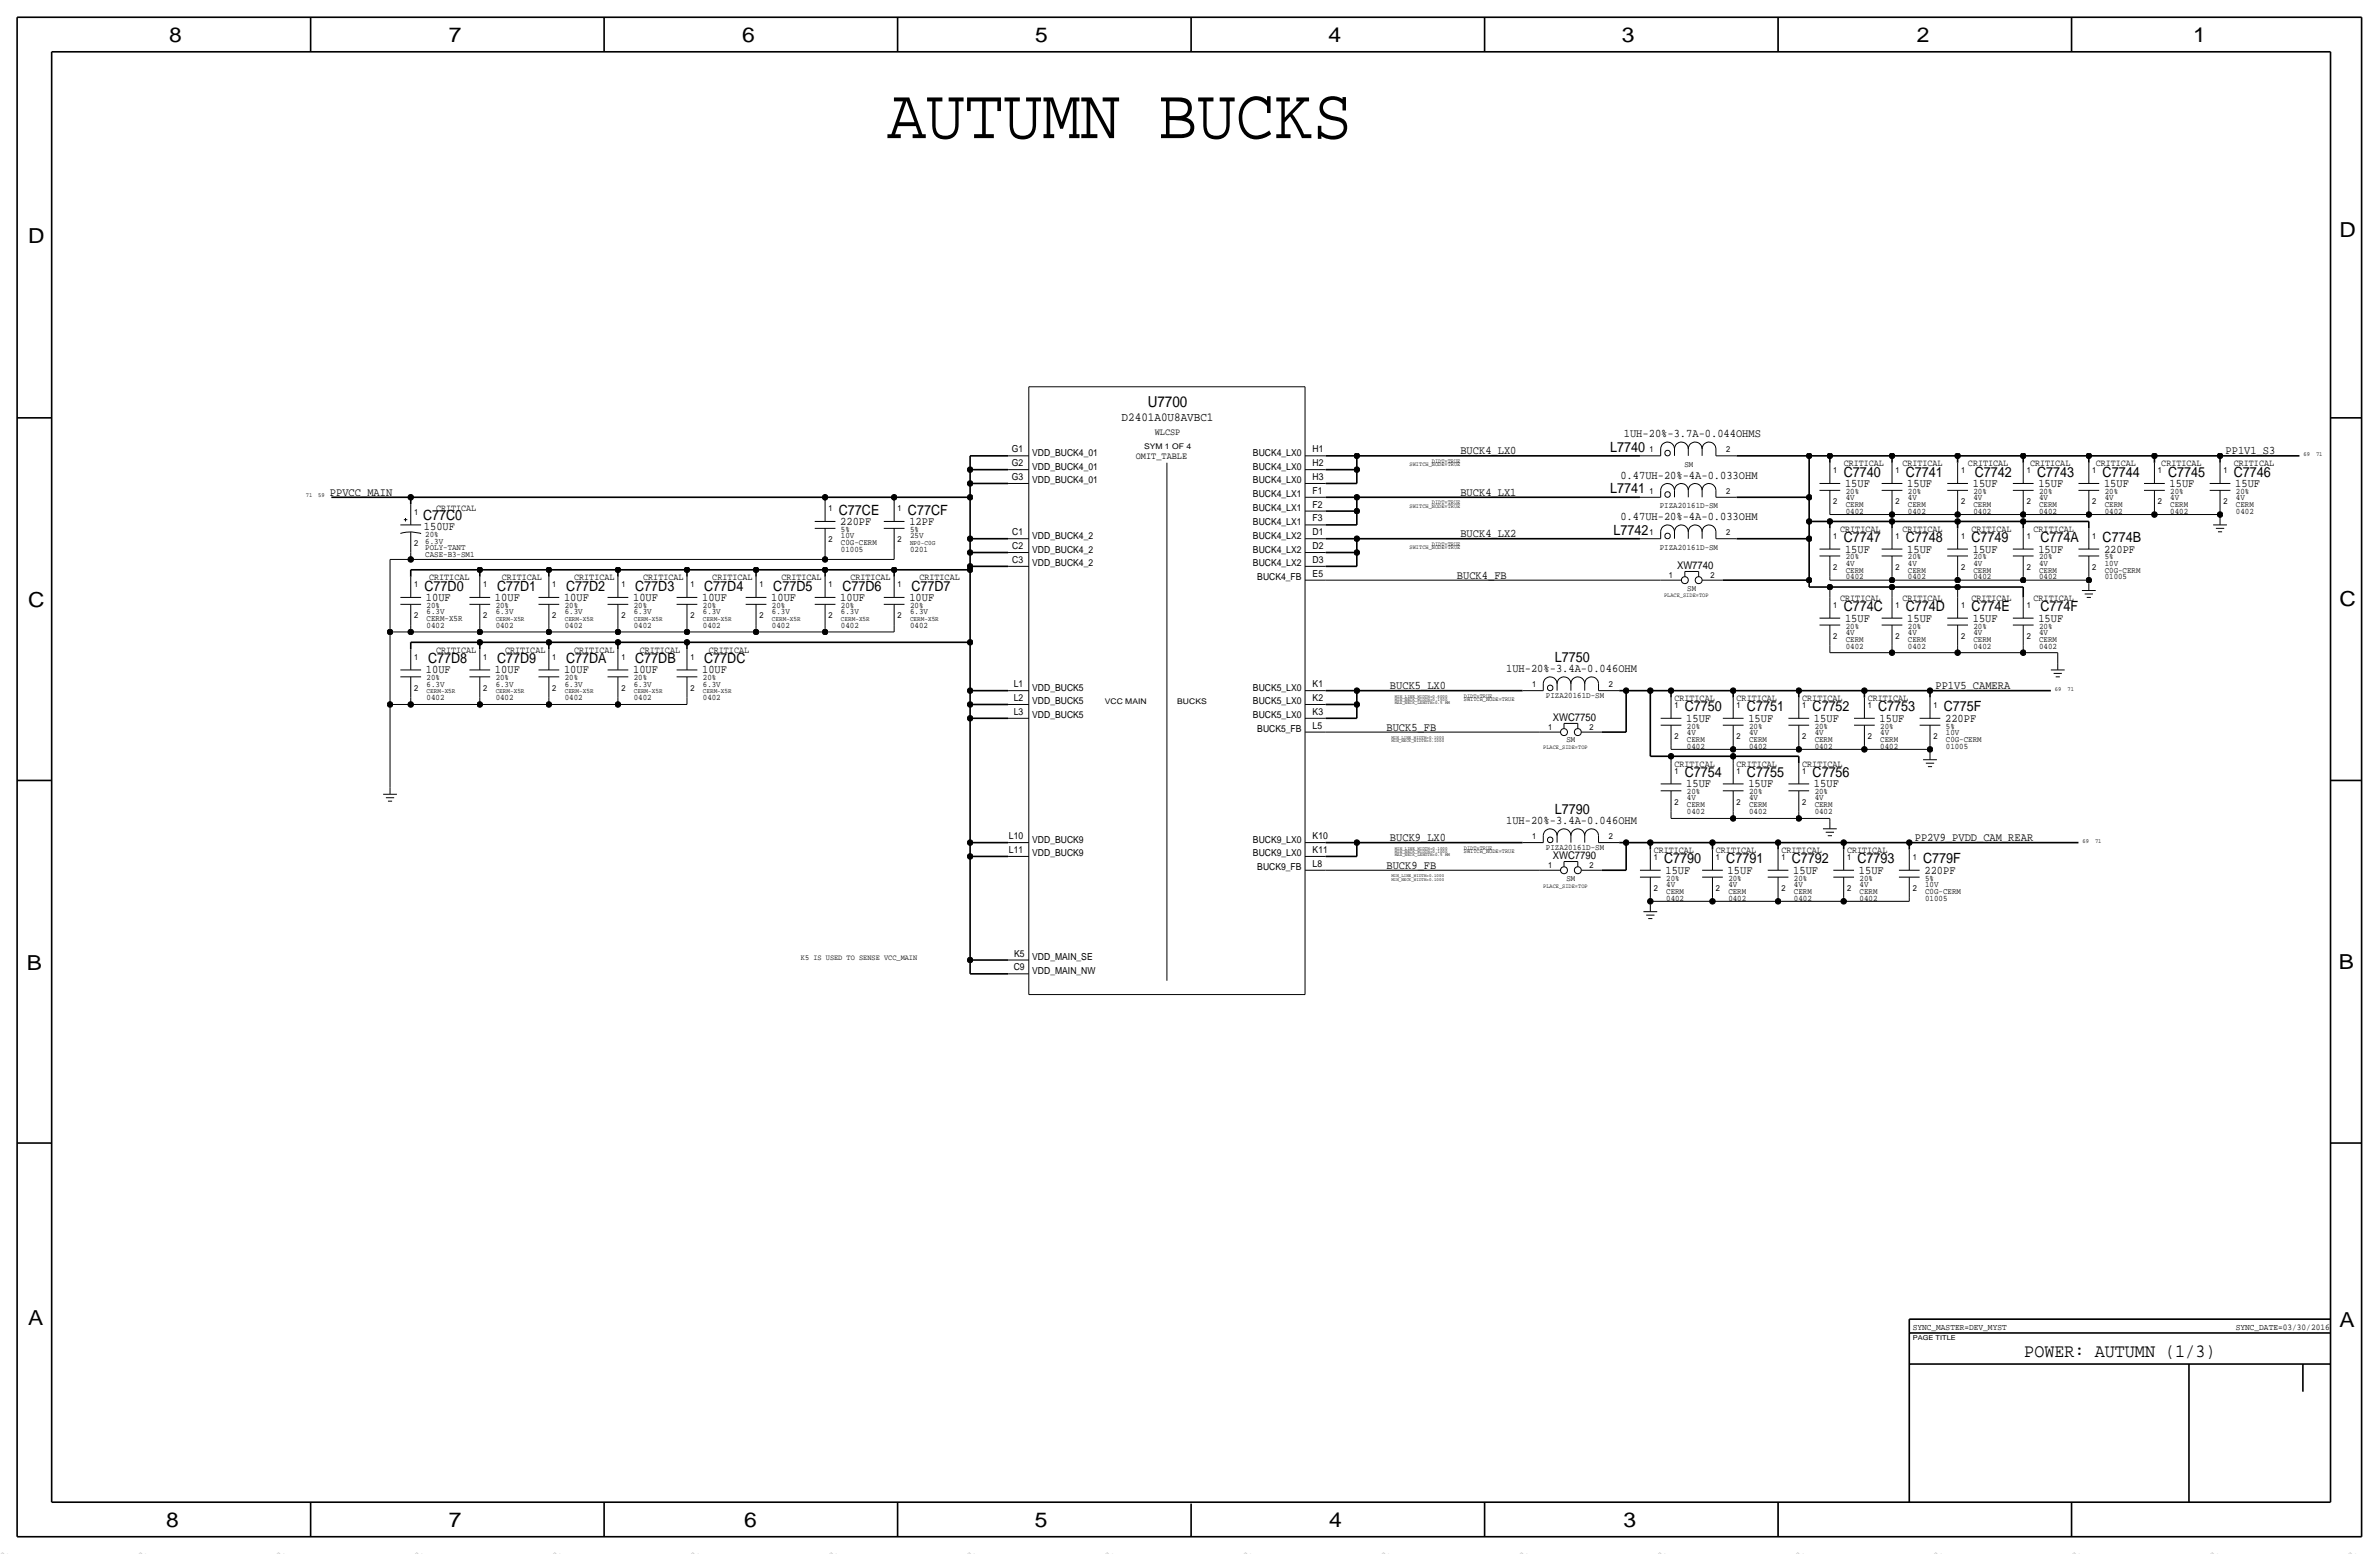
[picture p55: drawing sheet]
<svg xmlns="http://www.w3.org/2000/svg" width="875mm" height="572mm" viewBox="0 0 875 572" stroke-linecap="round" stroke-linejoin="round" font-family="sans-serif">
<defs><g id="words">
<text font-size="26.6" x="326.3" y="50.8">AUTUMN BUCKS</text>
<g font-size="7.6">
<text x="62.2" y="15.5">8</text>
<text x="165" y="15.5">7</text>
<text x="273" y="15.5">6</text>
<text x="380.7" y="15.5">5</text>
<text x="488.6" y="15.5">4</text>
<text x="596.6" y="15.5">3</text>
<text x="705.1" y="15.5">2</text>
<text x="806.7" y="15.5">1</text>
<text x="10.4" y="89.4">D</text>
<text x="860.5" y="87.1">D</text>
<text x="10.4" y="223.3">C</text>
<text x="860.5" y="222.8">C</text>
<text x="9.8" y="356.6">B</text>
<text x="860.2" y="356.4">B</text>
<text x="10.4" y="487.4">A</text>
<text x="860.5" y="488.2">A</text>
<text x="61.2" y="561.6">8</text>
<text x="165" y="561.6">7</text>
<text x="273.8" y="561.6">6</text>
<text x="380.7" y="561.6">5</text>
<text x="488.9" y="561.6">4</text>
<text x="597.1" y="561.6">3</text>
</g>
<text font-size="6.9" x="744.6" y="499.1">POWER: AUTUMN (1/3)</text>
<text font-size="5.6" x="422.2" y="149.9">U7700</text>
<g font-size="5.2">
<text x="592.2" y="166.1">L7740</text>
<text x="678.1" y="175.3">C7740</text>
<text x="701" y="175.3">C7741</text>
<text x="726.4" y="175.3">C7742</text>
<text x="749.3" y="175.3">C7743</text>
<text x="773.4" y="175.3">C7744</text>
<text x="797.5" y="175.3">C7745</text>
<text x="821.6" y="175.3">C7746</text>
<text x="592.2" y="181.4">L7741</text>
<text x="155.7" y="191.3">C77C0</text>
<text x="308.6" y="189.2">C77CE</text>
<text x="334" y="189.2">C77CF</text>
<text x="593.5" y="196.6">L7742</text>
<text x="678.1" y="199.4">C7747</text>
<text x="701" y="199.4">C7748</text>
<text x="725.1" y="199.4">C7749</text>
<text x="750.5" y="199.4">C774A</text>
<text x="773.4" y="199.4">C774B</text>
<text x="156.2" y="217.2">C77D0</text>
<text x="182.8" y="217.2">C77D1</text>
<text x="208.2" y="217.2">C77D2</text>
<text x="233.6" y="217.2">C77D3</text>
<text x="259" y="217.2">C77D4</text>
<text x="284.4" y="217.2">C77D5</text>
<text x="309.8" y="217.2">C77D6</text>
<text x="335.2" y="217.2">C77D7</text>
<text x="678.1" y="224.8">C774C</text>
<text x="701" y="224.8">C774D</text>
<text x="725.1" y="224.8">C774E</text>
<text x="750.5" y="224.8">C774F</text>
<text x="157.4" y="243.8">C77D8</text>
<text x="182.8" y="243.8">C77D9</text>
<text x="208.2" y="243.8">C77DA</text>
<text x="233.6" y="243.8">C77DB</text>
<text x="259" y="243.8">C77DC</text>
<text x="571.9" y="243.6">L7750</text>
<text x="619.7" y="261.6">C7750</text>
<text x="642.6" y="261.6">C7751</text>
<text x="666.7" y="261.6">C7752</text>
<text x="690.8" y="261.6">C7753</text>
<text x="715" y="261.6">C775F</text>
<text x="619.7" y="285.7">C7754</text>
<text x="642.6" y="285.7">C7755</text>
<text x="666.7" y="285.7">C7756</text>
<text x="571.9" y="299.5">L7790</text>
<text x="612.1" y="317.5">C7790</text>
<text x="634.9" y="317.5">C7791</text>
<text x="659.1" y="317.5">C7792</text>
<text x="683.2" y="317.5">C7793</text>
<text x="707.3" y="317.5">C779F</text>
</g>
<text font-size="4.5" x="412.6" y="154.9">D2401A0U8AVBC1</text>
<g font-size="4.3">
<text x="597.3" y="160.8">1UH-20%-3.7A-0.044OHMS</text>
<text x="537.2" y="167.1">BUCK4_LX0</text>
<text x="818.6" y="167.1">PP1V1_S3</text>
<text x="596" y="176">0.47UH-20%-4A-0.033OHM</text>
<text x="678.6" y="179.1">15UF</text>
<text x="701.5" y="179.1">15UF</text>
<text x="725.6" y="179.1">15UF</text>
<text x="749.8" y="179.1">15UF</text>
<text x="773.9" y="179.1">15UF</text>
<text x="798" y="179.1">15UF</text>
<text x="822.1" y="179.1">15UF</text>
<text x="121.4" y="182.4">PPVCC_MAIN</text>
<text x="537.2" y="182.4">BUCK4_LX1</text>
<text x="596" y="191.3">0.47UH-20%-4A-0.033OHM</text>
<text x="155.9" y="194.8">150UF</text>
<text x="309.1" y="193">220PF</text>
<text x="334.5" y="193">12PF</text>
<text x="537.2" y="197.6">BUCK4_LX2</text>
<text x="678.6" y="203.2">15UF</text>
<text x="701.5" y="203.2">15UF</text>
<text x="725.6" y="203.2">15UF</text>
<text x="749.8" y="203.2">15UF</text>
<text x="773.9" y="203.2">220PF</text>
<text x="535.9" y="212.8">BUCK4_FB</text>
<text x="156.7" y="221">10UF</text>
<text x="182.1" y="221">10UF</text>
<text x="207.5" y="221">10UF</text>
<text x="232.9" y="221">10UF</text>
<text x="258.3" y="221">10UF</text>
<text x="283.7" y="221">10UF</text>
<text x="309.1" y="221">10UF</text>
<text x="334.5" y="221">10UF</text>
<text x="678.6" y="228.6">15UF</text>
<text x="701.5" y="228.6">15UF</text>
<text x="725.6" y="228.6">15UF</text>
<text x="749.8" y="228.6">15UF</text>
<text x="156.7" y="247.7">10UF</text>
<text x="182.1" y="247.7">10UF</text>
<text x="207.5" y="247.7">10UF</text>
<text x="232.9" y="247.7">10UF</text>
<text x="258.3" y="247.7">10UF</text>
<text x="554" y="247.1">1UH-20%-3.4A-0.046OHM</text>
<text x="511.2" y="253.5">BUCK5_LX0</text>
<text x="711.9" y="253.5">PP1V5_CAMERA</text>
<text x="510" y="268.7">BUCK5_FB</text>
<text x="620.2" y="265.4">15UF</text>
<text x="643.1" y="265.4">15UF</text>
<text x="667.2" y="265.4">15UF</text>
<text x="691.3" y="265.4">15UF</text>
<text x="715.5" y="265.4">220PF</text>
<text x="620.2" y="289.6">15UF</text>
<text x="643.1" y="289.6">15UF</text>
<text x="667.2" y="289.6">15UF</text>
<text x="554" y="303">1UH-20%-3.4A-0.046OHM</text>
<text x="511.2" y="309.4">BUCK9_LX0</text>
<text x="704.3" y="309.4">PP2V9_PVDD_CAM_REAR</text>
<text x="510" y="319.5">BUCK9_FB</text>
<text x="612.6" y="321.3">15UF</text>
<text x="635.5" y="321.3">15UF</text>
<text x="659.6" y="321.3">15UF</text>
<text x="683.7" y="321.3">15UF</text>
<text x="707.8" y="321.3">220PF</text>
</g>
<g font-size="3.9">
<text x="616.8" y="209.3">XW7740</text>
<text x="571.1" y="265.2">XWC7750</text>
<text x="571.1" y="316">XWC7790</text>
</g>
<g font-size="3.5">
<text x="424.7" y="160">WLCSP</text>
<text x="372.2" y="166.4">G1</text>
<text x="379.7" y="167.6">VDD_BUCK4_01</text>
<text x="460.9" y="167.6">BUCK4_LX0</text>
<text x="482.8" y="166.4">H1</text>
<text x="372.2" y="171.4">G2</text>
<text x="379.7" y="172.7">VDD_BUCK4_01</text>
<text x="417.8" y="168.9">OMIT_TABLE</text>
<text x="460.9" y="172.7">BUCK4_LX0</text>
<text x="482.8" y="171.4">H2</text>
<text x="678.1" y="171.4">CRITICAL</text>
<text x="699.7" y="171.4">CRITICAL</text>
<text x="723.8" y="171.4">CRITICAL</text>
<text x="746.7" y="171.4">CRITICAL</text>
<text x="770.8" y="171.4">CRITICAL</text>
<text x="795" y="171.4">CRITICAL</text>
<text x="821.6" y="171.4">CRITICAL</text>
<text x="372.2" y="176.5">G3</text>
<text x="379.7" y="177.8">VDD_BUCK4_01</text>
<text x="460.9" y="177.8">BUCK4_LX0</text>
<text x="482.8" y="176.5">H3</text>
<text x="460.9" y="182.9">BUCK4_LX1</text>
<text x="482.8" y="181.6">F1</text>
<text x="160.4" y="188">CRITICAL</text>
<text x="460.9" y="188">BUCK4_LX1</text>
<text x="482.8" y="191.8">F3</text>
<text x="482.8" y="186.7">F2</text>
<text x="372.4" y="196.8">C1</text>
<text x="460.9" y="193">BUCK4_LX1</text>
<text x="482.8" y="196.8">D1</text>
<text x="676.9" y="195.6">CRITICAL</text>
<text x="699.7" y="195.6">CRITICAL</text>
<text x="725.1" y="195.6">CRITICAL</text>
<text x="748" y="195.6">CRITICAL</text>
<text x="372.4" y="201.9">C2</text>
<text x="379.7" y="203.2">VDD_BUCK4_2</text>
<text x="379.7" y="198.1">VDD_BUCK4_2</text>
<text x="460.9" y="203.2">BUCK4_LX2</text>
<text x="460.9" y="198.1">BUCK4_LX2</text>
<text x="482.8" y="201.9">D2</text>
<text x="372.4" y="207">C3</text>
<text x="379.7" y="208.3">VDD_BUCK4_2</text>
<text x="460.9" y="208.3">BUCK4_LX2</text>
<text x="482.8" y="207">D3</text>
<text x="157.9" y="213.4">CRITICAL</text>
<text x="184.5" y="213.4">CRITICAL</text>
<text x="211.2" y="213.4">CRITICAL</text>
<text x="236.6" y="213.4">CRITICAL</text>
<text x="262" y="213.4">CRITICAL</text>
<text x="287.4" y="213.4">CRITICAL</text>
<text x="312.8" y="213.4">CRITICAL</text>
<text x="338.2" y="213.4">CRITICAL</text>
<text x="462.4" y="213.4">BUCK4_FB</text>
<text x="482.8" y="212.1">E5</text>
<text x="676.9" y="221">CRITICAL</text>
<text x="699.7" y="221">CRITICAL</text>
<text x="725.1" y="221">CRITICAL</text>
<text x="748" y="221">CRITICAL</text>
<text x="160.4" y="240">CRITICAL</text>
<text x="185.8" y="240">CRITICAL</text>
<text x="211.2" y="240">CRITICAL</text>
<text x="235.3" y="240">CRITICAL</text>
<text x="260.7" y="240">CRITICAL</text>
<text x="372.9" y="257.8">L2</text>
<text x="372.9" y="252.7">L1</text>
<text x="379.7" y="254">VDD_BUCK5</text>
<text x="460.9" y="254">BUCK5_LX0</text>
<text x="482.8" y="257.8">K2</text>
<text x="482.8" y="252.7">K1</text>
<text x="615.9" y="257.8">CRITICAL</text>
<text x="638.8" y="257.8">CRITICAL</text>
<text x="662.9" y="257.8">CRITICAL</text>
<text x="687" y="257.8">CRITICAL</text>
<text x="372.9" y="262.9">L3</text>
<text x="379.7" y="259.1">VDD_BUCK5</text>
<text x="460.9" y="259.1">BUCK5_LX0</text>
<text x="482.8" y="262.9">K3</text>
<text x="379.7" y="264.2">VDD_BUCK5</text>
<text x="460.9" y="264.2">BUCK5_LX0</text>
<text x="462.4" y="269.2">BUCK5_FB</text>
<text x="482.8" y="268">L5</text>
<text x="615.9" y="281.9">CRITICAL</text>
<text x="638.8" y="281.9">CRITICAL</text>
<text x="662.9" y="281.9">CRITICAL</text>
<text x="371.1" y="308.6">L10</text>
<text x="379.7" y="309.9">VDD_BUCK9</text>
<text x="460.9" y="309.9">BUCK9_LX0</text>
<text x="482.8" y="308.6">K10</text>
<text x="371.1" y="313.7">L11</text>
<text x="379.7" y="315">VDD_BUCK9</text>
<text x="460.9" y="315">BUCK9_LX0</text>
<text x="482.8" y="313.7">K11</text>
<text x="608.3" y="313.7">CRITICAL</text>
<text x="631.1" y="313.7">CRITICAL</text>
<text x="655.3" y="313.7">CRITICAL</text>
<text x="679.4" y="313.7">CRITICAL</text>
<text x="462.4" y="320">BUCK9_FB</text>
<text x="482.8" y="318.8">L8</text>
<text x="373" y="351.8">K5</text>
<text x="379.7" y="353.1">VDD_MAIN_SE</text>
<text x="372.9" y="356.9">C9</text>
<text x="379.7" y="358.1">VDD_MAIN_NW</text>
</g>
<g font-size="3.2">
<text x="703.5" y="489">SYNC_MASTER=DEV_MYST</text>
<text x="822.3" y="489">SYNC_DATE=03/30/2016</text>
</g>
<g font-size="3.1">
<text x="606.7" y="166.4">1</text>
<text x="634.9" y="166.4">2</text>
<text x="619.6" y="171.7">SM</text>
<text x="674.3" y="174">1</text>
<text x="697.2" y="174">1</text>
<text x="721.3" y="174">1</text>
<text x="745.4" y="174">1</text>
<text x="769.6" y="174">1</text>
<text x="793.7" y="174">1</text>
<text x="817.8" y="174">1</text>
<text x="606.7" y="181.6">1</text>
<text x="634.9" y="181.6">2</text>
<text x="674.3" y="185.4">2</text>
<text x="678.9" y="181.6">20%</text>
<text x="678.9" y="183.9">4V</text>
<text x="697.2" y="185.4">2</text>
<text x="701.8" y="181.6">20%</text>
<text x="701.8" y="183.9">4V</text>
<text x="721.3" y="185.4">2</text>
<text x="725.9" y="181.6">20%</text>
<text x="725.9" y="183.9">4V</text>
<text x="745.4" y="185.4">2</text>
<text x="750" y="181.6">20%</text>
<text x="750" y="183.9">4V</text>
<text x="769.6" y="185.4">2</text>
<text x="774.1" y="181.6">20%</text>
<text x="774.1" y="183.9">4V</text>
<text x="793.7" y="185.4">2</text>
<text x="798.3" y="181.6">20%</text>
<text x="798.3" y="183.9">4V</text>
<text x="817.8" y="185.4">2</text>
<text x="822.4" y="181.6">20%</text>
<text x="822.4" y="183.9">4V</text>
<text x="152.3" y="189.2">1</text>
<text x="304.7" y="188">1</text>
<text x="330.2" y="188">1</text>
<text x="610.5" y="186.9">PIZA20161D-SM</text>
<text x="678.9" y="186.4">CERM</text>
<text x="678.9" y="189">0402</text>
<text x="701.8" y="186.4">CERM</text>
<text x="701.8" y="189">0402</text>
<text x="725.9" y="186.4">CERM</text>
<text x="725.9" y="189">0402</text>
<text x="750" y="186.4">CERM</text>
<text x="750" y="189">0402</text>
<text x="774.1" y="186.4">CERM</text>
<text x="774.1" y="189">0402</text>
<text x="798.3" y="186.4">CERM</text>
<text x="798.3" y="189">0402</text>
<text x="822.4" y="186.4">CERM</text>
<text x="822.4" y="189">0402</text>
<text x="156.4" y="197.6">20%</text>
<text x="309.3" y="195.6">5%</text>
<text x="309.3" y="197.9">10V</text>
<text x="334.7" y="197.9">25V</text>
<text x="334.7" y="195.6">5%</text>
<text x="606.7" y="196.8">1</text>
<text x="634.9" y="196.8">2</text>
<text x="152.3" y="200.7">2</text>
<text x="156.4" y="202.4">POLY-TANT</text>
<text x="156.4" y="200.2">6.3V</text>
<text x="304.7" y="199.4">2</text>
<text x="309.3" y="202.9">01005</text>
<text x="309.3" y="200.4">C0G-CERM</text>
<text x="330.2" y="199.4">2</text>
<text x="334.7" y="202.9">0201</text>
<text x="610.5" y="202.2">PIZA20161D-SM</text>
<text x="674.3" y="198.1">1</text>
<text x="697.2" y="198.1">1</text>
<text x="721.3" y="198.1">1</text>
<text x="745.4" y="198.1">1</text>
<text x="769.6" y="198.1">1</text>
<text x="156.4" y="205">CASE-B3-SM1</text>
<text x="674.3" y="209.5">2</text>
<text x="678.9" y="208">4V</text>
<text x="678.9" y="205.7">20%</text>
<text x="697.2" y="209.5">2</text>
<text x="701.8" y="208">4V</text>
<text x="701.8" y="205.7">20%</text>
<text x="721.3" y="209.5">2</text>
<text x="725.9" y="208">4V</text>
<text x="725.9" y="205.7">20%</text>
<text x="745.4" y="209.5">2</text>
<text x="750" y="208">4V</text>
<text x="750" y="205.7">20%</text>
<text x="769.6" y="209.5">2</text>
<text x="774.1" y="205.7">5%</text>
<text x="774.1" y="208">10V</text>
<text x="152.3" y="215.9">1</text>
<text x="177.7" y="215.9">1</text>
<text x="203.1" y="215.9">1</text>
<text x="228.5" y="215.9">1</text>
<text x="253.9" y="215.9">1</text>
<text x="279.3" y="215.9">1</text>
<text x="304.7" y="215.9">1</text>
<text x="330.2" y="215.9">1</text>
<text x="613.9" y="212.6">1</text>
<text x="629.1" y="212.6">2</text>
<text x="678.9" y="213.1">0402</text>
<text x="678.9" y="210.6">CERM</text>
<text x="701.8" y="213.1">0402</text>
<text x="701.8" y="210.6">CERM</text>
<text x="725.9" y="213.1">0402</text>
<text x="725.9" y="210.6">CERM</text>
<text x="750" y="213.1">0402</text>
<text x="750" y="210.6">CERM</text>
<text x="774.1" y="213.1">01005</text>
<text x="774.1" y="210.6">C0G-CERM</text>
<text x="620.6" y="217.2">SM</text>
<text x="152.3" y="227.3">2</text>
<text x="156.9" y="225.8">6.3V</text>
<text x="156.9" y="223.5">20%</text>
<text x="177.7" y="227.3">2</text>
<text x="182.3" y="223.5">20%</text>
<text x="182.3" y="225.8">6.3V</text>
<text x="203.1" y="227.3">2</text>
<text x="207.7" y="223.5">20%</text>
<text x="207.7" y="225.8">6.3V</text>
<text x="228.5" y="227.3">2</text>
<text x="233.1" y="223.5">20%</text>
<text x="233.1" y="225.8">6.3V</text>
<text x="253.9" y="227.3">2</text>
<text x="258.5" y="223.5">20%</text>
<text x="258.5" y="225.8">6.3V</text>
<text x="279.3" y="227.3">2</text>
<text x="283.9" y="223.5">20%</text>
<text x="283.9" y="225.8">6.3V</text>
<text x="304.7" y="227.3">2</text>
<text x="309.3" y="223.5">20%</text>
<text x="309.3" y="225.8">6.3V</text>
<text x="330.2" y="227.3">2</text>
<text x="334.7" y="223.5">20%</text>
<text x="334.7" y="225.8">6.3V</text>
<text x="674.3" y="223.5">1</text>
<text x="697.2" y="223.5">1</text>
<text x="721.3" y="223.5">1</text>
<text x="745.4" y="223.5">1</text>
<text x="156.9" y="228.3">CERM-X5R</text>
<text x="156.9" y="230.9">0402</text>
<text x="182.3" y="230.9">0402</text>
<text x="207.7" y="230.9">0402</text>
<text x="233.1" y="230.9">0402</text>
<text x="258.5" y="230.9">0402</text>
<text x="283.9" y="230.9">0402</text>
<text x="309.3" y="230.9">0402</text>
<text x="334.7" y="230.9">0402</text>
<text x="678.9" y="231.1">20%</text>
<text x="678.9" y="233.4">4V</text>
<text x="701.8" y="231.1">20%</text>
<text x="701.8" y="233.4">4V</text>
<text x="725.9" y="231.1">20%</text>
<text x="725.9" y="233.4">4V</text>
<text x="750" y="231.1">20%</text>
<text x="750" y="233.4">4V</text>
<text x="674.3" y="234.9">2</text>
<text x="678.9" y="236">CERM</text>
<text x="678.9" y="238.5">0402</text>
<text x="697.2" y="234.9">2</text>
<text x="701.8" y="236">CERM</text>
<text x="701.8" y="238.5">0402</text>
<text x="721.3" y="234.9">2</text>
<text x="725.9" y="236">CERM</text>
<text x="725.9" y="238.5">0402</text>
<text x="745.4" y="234.9">2</text>
<text x="750" y="236">CERM</text>
<text x="750" y="238.5">0402</text>
<text x="152.3" y="242.6">1</text>
<text x="177.7" y="242.6">1</text>
<text x="203.1" y="242.6">1</text>
<text x="228.5" y="242.6">1</text>
<text x="253.9" y="242.6">1</text>
<text x="156.9" y="250.2">20%</text>
<text x="182.3" y="250.2">20%</text>
<text x="207.7" y="250.2">20%</text>
<text x="233.1" y="250.2">20%</text>
<text x="258.5" y="250.2">20%</text>
<text x="152.3" y="254">2</text>
<text x="156.9" y="252.5">6.3V</text>
<text x="156.9" y="257.6">0402</text>
<text x="177.7" y="254">2</text>
<text x="182.3" y="252.5">6.3V</text>
<text x="182.3" y="257.6">0402</text>
<text x="203.1" y="254">2</text>
<text x="207.7" y="252.5">6.3V</text>
<text x="207.7" y="257.6">0402</text>
<text x="228.5" y="254">2</text>
<text x="233.1" y="252.5">6.3V</text>
<text x="233.1" y="257.6">0402</text>
<text x="253.9" y="254">2</text>
<text x="258.5" y="252.5">6.3V</text>
<text x="258.5" y="257.6">0402</text>
<text x="563.6" y="252.7">1</text>
<text x="568.6" y="256.8">PIZA20161D-SM</text>
<text x="591.8" y="252.7">2</text>
<text x="615.9" y="260.3">1</text>
<text x="638.8" y="260.3">1</text>
<text x="662.9" y="260.3">1</text>
<text x="687" y="260.3">1</text>
<text x="711.1" y="260.3">1</text>
<text x="569.4" y="268.5">1</text>
<text x="584.7" y="268.5">2</text>
<text x="620.5" y="268">20%</text>
<text x="643.3" y="268">20%</text>
<text x="667.5" y="268">20%</text>
<text x="691.6" y="268">20%</text>
<text x="715.7" y="268">5%</text>
<text x="576.1" y="273.1">SM</text>
<text x="615.9" y="271.8">2</text>
<text x="620.5" y="275.3">0402</text>
<text x="620.5" y="270.3">4V</text>
<text x="620.5" y="272.8">CERM</text>
<text x="638.8" y="271.8">2</text>
<text x="643.3" y="275.3">0402</text>
<text x="643.3" y="270.3">4V</text>
<text x="643.3" y="272.8">CERM</text>
<text x="662.9" y="271.8">2</text>
<text x="667.5" y="275.3">0402</text>
<text x="667.5" y="270.3">4V</text>
<text x="667.5" y="272.8">CERM</text>
<text x="687" y="271.8">2</text>
<text x="691.6" y="272.8">CERM</text>
<text x="691.6" y="270.3">4V</text>
<text x="691.6" y="275.3">0402</text>
<text x="711.1" y="271.8">2</text>
<text x="715.7" y="275.3">01005</text>
<text x="715.7" y="272.8">C0G-CERM</text>
<text x="715.7" y="270.3">10V</text>
<text x="615.9" y="284.5">1</text>
<text x="638.8" y="284.5">1</text>
<text x="662.9" y="284.5">1</text>
<text x="620.5" y="292.1">20%</text>
<text x="643.3" y="292.1">20%</text>
<text x="667.5" y="292.1">20%</text>
<text x="615.9" y="295.9">2</text>
<text x="620.5" y="296.9">CERM</text>
<text x="620.5" y="294.4">4V</text>
<text x="620.5" y="299.5">0402</text>
<text x="638.8" y="295.9">2</text>
<text x="643.3" y="299.5">0402</text>
<text x="643.3" y="296.9">CERM</text>
<text x="643.3" y="294.4">4V</text>
<text x="662.9" y="295.9">2</text>
<text x="667.5" y="299.5">0402</text>
<text x="667.5" y="294.4">4V</text>
<text x="667.5" y="296.9">CERM</text>
<text x="563.6" y="308.6">1</text>
<text x="591.8" y="308.6">2</text>
<text x="568.6" y="312.7">PIZA20161D-SM</text>
<text x="608.3" y="316.2">1</text>
<text x="631.1" y="316.2">1</text>
<text x="655.3" y="316.2">1</text>
<text x="679.4" y="316.2">1</text>
<text x="703.5" y="316.2">1</text>
<text x="569.4" y="319.3">1</text>
<text x="576.1" y="323.8">SM</text>
<text x="584.7" y="319.3">2</text>
<text x="612.8" y="323.8">20%</text>
<text x="635.7" y="323.8">20%</text>
<text x="659.8" y="323.8">20%</text>
<text x="684" y="323.8">20%</text>
<text x="708.1" y="323.8">5%</text>
<text x="608.3" y="327.7">2</text>
<text x="612.8" y="326.1">4V</text>
<text x="612.8" y="328.7">CERM</text>
<text x="631.1" y="327.7">2</text>
<text x="635.7" y="328.7">CERM</text>
<text x="635.7" y="326.1">4V</text>
<text x="655.3" y="327.7">2</text>
<text x="659.8" y="328.7">CERM</text>
<text x="659.8" y="326.1">4V</text>
<text x="679.4" y="327.7">2</text>
<text x="684" y="328.7">CERM</text>
<text x="684" y="326.1">4V</text>
<text x="703.5" y="327.7">2</text>
<text x="708.1" y="326.1">10V</text>
<text x="708.1" y="328.7">C0G-CERM</text>
<text x="612.8" y="331.2">0402</text>
<text x="635.7" y="331.2">0402</text>
<text x="659.8" y="331.2">0402</text>
<text x="684" y="331.2">0402</text>
<text x="708.1" y="331.2">01005</text>
</g>
<g font-size="2.9">
<text x="420.8" y="165.1">SYM 1 OF 4</text>
<text x="406.3" y="259.1">VCC MAIN</text>
<text x="433" y="259.1">BUCKS</text>
<text x="294.6" y="353.1">K5 IS USED TO SENSE VCC_MAIN</text>
</g>
<g font-size="2.8" fill="#b6b6b4">
<text x="0" y="571.5" transform="rotate(45 0 571.5)">=</text>
<text x="50.8" y="571.5" transform="rotate(45 50.8 571.5)">=</text>
<text x="101.6" y="571.5" transform="rotate(45 101.6 571.5)">=</text>
<text x="152.4" y="571.5" transform="rotate(45 152.4 571.5)">=</text>
<text x="203.2" y="571.5" transform="rotate(45 203.2 571.5)">=</text>
<text x="254" y="571.5" transform="rotate(45 254 571.5)">=</text>
<text x="457.2" y="571.5" transform="rotate(45 457.2 571.5)">=</text>
<text x="508" y="571.5" transform="rotate(45 508 571.5)">=</text>
<text x="558.8" y="571.5" transform="rotate(45 558.8 571.5)">=</text>
<text x="609.6" y="571.5" transform="rotate(45 609.6 571.5)">=</text>
<text x="660.4" y="571.5" transform="rotate(45 660.4 571.5)">=</text>
<text x="711.2" y="571.5" transform="rotate(45 711.2 571.5)">=</text>
</g>
<g font-size="2.5">
<text x="334.7" y="200.4">NP0-C0G</text>
<text x="182.3" y="228.3">CERM-X5R</text>
<text x="207.7" y="228.3">CERM-X5R</text>
<text x="233.1" y="228.3">CERM-X5R</text>
<text x="258.5" y="228.3">CERM-X5R</text>
<text x="283.9" y="228.3">CERM-X5R</text>
<text x="309.3" y="228.3">CERM-X5R</text>
<text x="334.7" y="228.3">CERM-X5R</text>
<text x="156.9" y="255">CERM-X5R</text>
<text x="182.3" y="255">CERM-X5R</text>
<text x="207.7" y="255">CERM-X5R</text>
<text x="233.1" y="255">CERM-X5R</text>
<text x="258.5" y="255">CERM-X5R</text>
<text x="703.5" y="492.8">PAGE TITLE</text>
</g>
<g font-size="2.3">
<text x="847.3" y="167.6">69</text>
<text x="851.9" y="167.6">71</text>
<text x="112.5" y="182.9">71</text>
<text x="117" y="182.9">59</text>
<text x="755.9" y="254">69</text>
<text x="760.4" y="254">71</text>
<text x="766" y="309.9">69</text>
<text x="770.6" y="309.9">71</text>
</g>
<g font-size="2.2">
<text x="518.5" y="171.5">SWITCH_NODE=TRUE</text>
<text x="526.7" y="170.2">DIDT=TRUE</text>
<text x="526.7" y="185.4">DIDT=TRUE</text>
<text x="518.5" y="186.7">SWITCH_NODE=TRUE</text>
<text x="518.5" y="201.9">SWITCH_NODE=TRUE</text>
<text x="526.7" y="200.7">DIDT=TRUE</text>
<text x="612.1" y="219.7">PLACE_SIDE=TOP</text>
<text x="538.4" y="257.8">SWITCH_NODE=TRUE</text>
<text x="538.4" y="256.5">DIDT=TRUE</text>
<text x="567.6" y="275.6">PLACE_SIDE=TOP</text>
<text x="538.4" y="312.4">DIDT=TRUE</text>
<text x="538.4" y="313.7">SWITCH_NODE=TRUE</text>
<text x="567.6" y="326.4">PLACE_SIDE=TOP</text>
</g>
<g font-size="1.7">
<text x="513" y="257.8">MIN_NECK_WIDTH=0.1500</text>
<text x="513" y="256.5">MIN_LINE_WIDTH=0.6000</text>
<text x="513" y="259.1">MAX_NECK_LENGTH=0.5 MM</text>
<text x="511.8" y="271.8">MIN_LINE_WIDTH=0.1000</text>
<text x="511.8" y="273">MIN_NECK_WIDTH=0.1000</text>
<text x="513" y="315">MAX_NECK_LENGTH=0.5 MM</text>
<text x="513" y="312.4">MIN_LINE_WIDTH=0.1000</text>
<text x="513" y="313.7">MIN_NECK_WIDTH=0.1000</text>
<text x="511.8" y="323.8">MIN_NECK_WIDTH=0.1000</text>
<text x="511.8" y="322.6">MIN_LINE_WIDTH=0.1000</text>
</g>
</g></defs>
<g fill="none" stroke="#000" stroke-width=".6" stroke-linecap="butt">
<path d="M6.3 6.4v558.7zM6.3 6.4h862.3zM19 19.1v533.4zM19 19.1h838.2zM114.2 6.4v12.7zM222.2 6.4v12.7zM330.1 6.4v12.7zM438.1 6.4v12.7zM546.1 6.4v12.7zM654 6.4v12.7zM762 6.4v12.7zM857.2 19.1v533.4z"/>
<path d="M868.6 6.4v558.7zM6.3 153.7h12.7zM857.2 153.7h11.4zM356.8 177.8v5.1zM356.8 172.7v5.1zM356.8 167.6v5.1zM356.8 172.7h14zM356.8 167.6h14zM356.8 177.8h14zM487.6 167.6h11.5zM487.6 172.7h11.5zM487.6 177.8h11.5z"/>
<path d="M499.1 167.6h104.1zM499.1 167.6v5.1zM499.1 172.7v5.1zM638.8 167.6h26.6zM665.4 167.6h7.7zM665.4 167.6v15.3zM673.1 167.6h22.8zM673.1 167.6v2.6zM695.9 167.6h24.1zM695.9 167.6v2.6zM720 167.6h24.2zM720 167.6v2.6z"/>
<path d="M744.2 167.6h24.1zM744.2 167.6v2.6zM768.3 167.6h24.1zM768.3 167.6v2.6zM792.4 167.6h24.2zM792.4 167.6v2.6zM816.6 167.6v2.6zM816.6 167.6h29.2zM121.9 182.9h29.2zM151.1 182.9v2.5zM151.1 182.9h152.4zM303.5 182.9v1.3z"/>
<path d="M303.5 182.9h25.4zM328.9 182.9v1.3zM328.9 182.9h27.9zM356.8 182.9v15.2zM356.8 198.1v5.1zM356.8 198.1h14zM487.6 198.1h11.5zM487.6 182.9h11.5zM487.6 188h11.5zM487.6 193h11.5zM499.1 198.1h104.1zM499.1 198.1v5.1z"/>
<path d="M499.1 182.9h104.1zM499.1 182.9v5.1zM499.1 188v5zM638.8 182.9h26.6zM638.8 198.1h26.6zM665.4 191.8h7.7zM665.4 182.9v8.9zM665.4 191.8v6.3zM665.4 198.1v15.3zM673.1 191.8h22.8zM673.1 191.8v2.5zM695.9 191.8h24.1z"/>
<path d="M695.9 191.8v2.5zM720 191.8h24.2zM720 191.8v2.5zM744.2 191.8h24.1zM744.2 191.8v2.5zM768.3 191.8v2.5zM151.1 209.6h25.4zM151.1 209.6v2.5zM176.5 209.6h25.4zM176.5 209.6v2.5zM201.9 209.6h25.4zM201.9 209.6v2.5z"/>
<path d="M227.3 209.6h25.4zM227.3 209.6v2.5zM252.7 209.6h25.4zM252.7 209.6v2.5zM278.1 209.6h25.4zM278.1 209.6v2.5zM303.5 209.6v2.5zM303.5 209.6h25.4zM328.9 209.6v2.5zM328.9 209.6h27.9zM356.8 203.2v5.1zM356.8 208.3v1.3z"/>
<path d="M356.8 209.5v26.7zM356.8 203.2h14zM356.8 208.3h14zM487.6 203.2h11.5zM487.6 208.3h11.5zM499.1 203.2v5.1zM633.7 213.4h31.7zM665.4 215.9h7.7zM665.4 213.4v2.5zM673.1 215.9h22.8zM695.9 215.9h24.1zM720 215.9h24.2z"/>
<path d="M744.2 215.9v3.8zM151.1 236.2h25.4zM151.1 236.2v2.6zM176.5 236.2h25.4zM176.5 236.2v2.6zM201.9 236.2h25.4zM201.9 236.2v2.6zM227.3 236.2h25.4zM227.3 236.2v2.6zM252.7 236.2v2.6zM252.7 236.2h104.1zM356.8 236.2v17.8z"/>
<path d="M356.8 254h14zM356.8 254v5.1zM356.8 259.1h14zM356.8 259.1v5.1zM487.6 259.1h11.5zM487.6 254h11.5zM499.1 259.1v5.1zM499.1 254v5.1zM499.1 254h60.9zM595.6 254h2.5zM598.1 254v15.2zM598.1 254h8.9z"/>
<path d="M607 254h7.6zM607 254v24.1zM614.6 254h22.9zM614.6 254v2.5zM637.5 254h24.1zM637.5 254v2.5zM661.6 254h24.2zM661.6 254v2.5zM685.8 254v2.5zM685.8 254h24.1zM709.9 254h44.4zM709.9 254v2.5z"/>
<path d="M356.8 264.2h14zM356.8 264.2v45.7zM487.6 264.2h11.5zM589.2 269.2h8.9zM607 278.1h7.6zM614.6 278.1h22.9zM637.5 278.1h24.1zM661.6 278.1v2.6zM6.3 287h12.7zM857.2 287h11.4zM356.8 309.9h14zM356.8 309.9v5.1z"/>
<path d="M356.8 315h14zM356.8 315v38.1zM487.6 309.9h11.5zM487.6 315h11.5zM499.1 309.9v5.1zM499.1 309.9h60.9zM595.6 309.9h2.5zM598.1 309.9v10.1zM598.1 309.9h8.9zM607 309.9h22.9zM607 309.9v2.5zM629.9 309.9h24.1z"/>
<path d="M629.9 309.9v2.5zM654 309.9h24.1zM654 309.9v2.5zM678.1 309.9v2.5zM678.1 309.9h24.2zM702.3 309.9h62.2zM702.3 309.9v2.5zM589.2 320h8.9zM356.8 358.1h14zM356.8 353.1v5zM356.8 353.1h14zM6.3 420.4h12.7z"/>
<path d="M857.2 420.4h11.4zM702.3 485.1v5.1zM702.3 485.1h154.9zM702.3 490.2v62.3zM702.3 490.2h154.9zM702.3 501.6h154.9zM805.1 501.6v50.8zM847 501.6v10.2zM19 552.5h838.2zM114.2 552.4v12.7zM222.2 552.5v12.7zM330.1 552.5v12.7z"/>
<path d="M438.1 553v12.1zM546.1 552.5v12.7zM654 552.5v12.7zM762 552.5v12.7zM6.3 565.1h862.3z"/>
</g>
<g fill="none" stroke="#000" stroke-width=".37">
<path d="M378.4 142.2h101.6zM378.4 142.2v223.6zM480 142.2v223.6zM370.8 177.8h7.6zM370.8 172.7h7.6zM370.8 167.6h7.6zM429.2 170.2v190.5zM480 167.6h7.6zM480 172.7h7.6zM480 177.8h7.6zM603.2 167.6h7.6zM610.8 165.1v2.5z"/>
<path d="M610.8 165.1a2.54 2.54 0 0 1 2.6-2.5 2.54 2.54 0 0 1 2.5 2.5 2.54 2.54 0 0 1 2.5-2.5 2.54 2.54 0 0 1 2.6 2.5 2.54 2.54 0 0 1 2.5-2.5 2.54 2.54 0 0 1 2.6 2.5 2.54 2.54 0 0 1 2.5-2.5 2.54 2.54 0 0 1 2.5 2.5M615.9 165.1v2.5zM621 165.1v2.5zM626.1 165.1v2.5zM631.1 167.6h7.7zM631.1 165.1v2.5zM669.2 177.8h7.7zM673.1 170.2v7.6zM692.1 177.8h7.6zM695.9 170.2v7.6zM716.2 177.8h7.7zM720 170.2v7.6z"/>
<path d="M740.4 177.8h7.6zM744.2 170.2v7.6zM764.5 177.8h7.6zM768.3 170.2v7.6zM788.6 177.8h7.6zM792.4 170.2v7.6zM812.8 177.8h7.6zM816.6 170.2v7.6zM147.3 193h7.6zM147.3 196.2a12.9 12.9 0 0 1 7.6 0M148.5 191.1h1.3zM149.1 190.5v1.3z"/>
<path d="M151.1 195.6v7.6zM151.1 185.4v7.6zM299.7 191.8h7.6zM299.7 194.3h7.6zM303.5 184.2v7.6zM303.5 194.3v7.6zM325.1 191.8h7.6zM325.1 194.3h7.6zM328.9 184.2v7.6zM328.9 194.3v7.6zM370.8 198.1h7.6zM480 182.9h7.6z"/>
<path d="M480 188h7.6zM480 198.1h7.6zM480 193h7.6zM603.2 198.1h7.6zM603.2 182.9h7.6zM610.8 195.6v2.5zM610.8 180.3v2.6zM610.8 195.6a2.54 2.54 0 0 1 2.6-2.5 2.54 2.54 0 0 1 2.5 2.5 2.54 2.54 0 0 1 2.5-2.5 2.54 2.54 0 0 1 2.6 2.5 2.54 2.54 0 0 1 2.5-2.5 2.54 2.54 0 0 1 2.6 2.5 2.54 2.54 0 0 1 2.5-2.5 2.54 2.54 0 0 1 2.5 2.5M610.8 180.3a2.54 2.54 0 0 1 2.6-2.5 2.54 2.54 0 0 1 2.5 2.5 2.54 2.54 0 0 1 2.5-2.5 2.54 2.54 0 0 1 2.6 2.5 2.54 2.54 0 0 1 2.5-2.5 2.54 2.54 0 0 1 2.6 2.5 2.54 2.54 0 0 1 2.5-2.5 2.54 2.54 0 0 1 2.5 2.5M615.9 195.6v2.5zM615.9 180.3v2.6zM621 195.6v2.5z"/>
<path d="M621 180.3v2.6zM626.1 195.6v2.5zM626.1 180.3v2.6zM631.1 198.1h7.7zM631.1 182.9h7.7zM631.1 195.6v2.5zM631.1 180.3v2.6zM669.2 180.3h7.7zM673.1 189.2h22.8zM673.1 188v1.2zM673.1 180.3v7.7zM673.1 194.3v7.6z"/>
<path d="M692.1 180.3h7.6zM695.9 189.2h24.1zM695.9 188v1.2zM695.9 180.3v7.7zM695.9 194.3v7.6zM716.2 180.3h7.7zM720 189.2h24.2zM720 188v1.2zM720 180.3v7.7zM720 194.3v7.6zM740.4 180.3h7.6zM744.2 189.2h24.1z"/>
<path d="M744.2 188v1.2zM744.2 180.3v7.7zM744.2 194.3v7.6zM764.5 180.3h7.6zM768.3 189.2h24.1zM768.3 188v1.2zM768.3 180.3v7.7zM768.3 194.3v7.6zM788.6 180.3h7.6zM792.4 189.2h24.2zM792.4 188v1.2zM792.4 180.3v7.7z"/>
<path d="M812.8 180.3h7.6zM814 193h5.1zM815 194.3h3.1zM815.8 195.6h1.5zM816.6 189.2v1.3zM816.6 188v1.2zM816.6 190.5v2.5zM816.6 180.3v7.7zM143.5 205.7v26.7zM143.5 205.7h7.6zM147.3 219.7h7.6zM151.1 205.7h152.4z"/>
<path d="M151.1 212.1v7.6zM151.1 203.2v2.5zM172.7 219.7h7.6zM176.5 212.1v7.6zM198.1 219.7h7.6zM201.9 212.1v7.6zM223.5 219.7h7.6zM227.3 212.1v7.6zM248.9 219.7h7.6zM252.7 212.1v7.6zM274.3 219.7h7.6zM278.1 212.1v7.6z"/>
<path d="M299.7 219.7h7.6zM303.5 201.9v3.8zM303.5 212.1v7.6zM303.5 205.7h25.4zM325.1 219.7h7.6zM328.9 201.9v3.8zM328.9 212.1v7.6zM370.8 203.2h7.6zM370.8 208.3h7.6zM480 203.2h7.6zM480 208.3h7.6zM480 213.4h7.6z"/>
<path d="M487.6 213.4h123.2zM610.8 213.4h7.6zM619.7 210.2v1.9zM619.7 210.2h5.1zM624.8 210.2v1.9zM626.1 213.4h7.6zM669.2 204.5h7.7zM669.2 201.9h7.7zM673.1 215.9v3.8zM673.1 212.1v1.3zM673.1 219.7v7.6zM673.1 204.5v7.6z"/>
<path d="M673.1 213.4h22.8zM692.1 204.5h7.6zM692.1 201.9h7.6zM695.9 215.9v3.8zM695.9 212.1v1.3zM695.9 219.7v7.6zM695.9 204.5v7.6zM695.9 213.4h24.1zM716.2 201.9h7.7zM716.2 204.5h7.7zM720 213.4h24.2zM720 215.9v3.8z"/>
<path d="M720 212.1v1.3zM720 219.7v7.6zM720 204.5v7.6zM740.4 201.9h7.6zM740.4 204.5h7.6zM744.2 212.1v1.3zM744.2 219.7v7.6zM744.2 204.5v7.6zM744.2 213.4h24.1zM764.5 204.5h7.6zM764.5 201.9h7.6zM765.8 217.2h5z"/>
<path d="M766.8 218.4h3zM767.5 219.7h1.6zM768.3 213.4v1.2zM768.3 212.1v1.3zM768.3 214.6v2.6zM768.3 204.5v7.6zM143.5 232.4v26.7zM143.5 232.4h7.6zM147.3 222.3h7.6zM151.1 238.8v7.6zM151.1 222.2v7.7zM151.1 232.4h25.4z"/>
<path d="M151.1 229.9v2.5zM172.7 222.3h7.6zM176.5 238.8v7.6zM176.5 222.2v7.7zM176.5 232.4h25.4zM176.5 229.9v2.5zM198.1 222.3h7.6zM201.9 232.4h25.4zM201.9 229.9v2.5zM201.9 238.8v7.6zM201.9 222.2v7.7zM223.5 222.3h7.6z"/>
<path d="M227.3 232.4h25.4zM227.3 229.9v2.5zM227.3 238.8v7.6zM227.3 222.2v7.7zM248.9 222.3h7.6zM252.7 232.4h25.4zM252.7 229.9v2.5zM252.7 238.8v7.6zM252.7 222.2v7.7zM274.3 222.3h7.6zM278.1 232.4h25.4zM278.1 229.9v2.5z"/>
<path d="M278.1 222.2v7.7zM299.7 222.3h7.6zM303.5 229.9v2.5zM303.5 222.2v7.7zM303.5 232.4h25.4zM325.1 222.3h7.6zM328.9 229.9v2.5zM328.9 222.2v7.7zM669.2 229.9h7.7zM669.2 227.3h7.7zM673.1 237.5v2.5zM673.1 229.9v7.6z"/>
<path d="M692.1 229.9h7.6zM692.1 227.3h7.6zM695.9 237.5v2.5zM695.9 229.9v7.6zM716.2 227.3h7.7zM716.2 229.9h7.7zM720 237.5v2.5zM720 229.9v7.6zM740.4 227.3h7.6zM740.4 229.9h7.6zM744.2 237.5v2.5zM744.2 229.9v7.6z"/>
<path d="M143.5 259.1h7.6zM143.5 259.1v30.5zM147.3 246.4h7.6zM147.3 248.9h7.6zM151.1 248.9v7.6zM151.1 259.1h25.4zM151.1 256.5v2.6zM172.7 246.4h7.6zM172.7 248.9h7.6zM176.5 259.1h25.4zM176.5 248.9v7.6zM176.5 256.5v2.6z"/>
<path d="M198.1 246.4h7.6zM198.1 248.9h7.6zM201.9 259.1h25.4zM201.9 256.5v2.6zM201.9 248.9v7.6zM223.5 246.4h7.6zM223.5 248.9h7.6zM227.3 259.1h25.4zM227.3 256.5v2.6zM227.3 248.9v7.6zM248.9 246.4h7.6zM248.9 248.9h7.6z"/>
<path d="M252.7 256.5v2.6zM252.7 248.9v7.6zM370.8 259.1h7.6zM370.8 254h7.6zM480 254h7.6zM480 259.1h7.6zM560 254h7.6zM567.6 251.5a2.54 2.54 0 0 1 2.6-2.6 2.54 2.54 0 0 1 2.5 2.6 2.54 2.54 0 0 1 2.6-2.6 2.54 2.54 0 0 1 2.5 2.6 2.54 2.54 0 0 1 2.5-2.6 2.54 2.54 0 0 1 2.6 2.6 2.54 2.54 0 0 1 2.5-2.6 2.54 2.54 0 0 1 2.6 2.6M567.6 251.5v2.5zM572.7 251.5v2.5zM577.8 251.5v2.5zM582.9 251.5v2.5z"/>
<path d="M588 254h7.6zM588 251.5v2.5zM614.6 256.5v7.7zM637.5 256.5v7.7zM661.6 256.5v7.7zM673.1 240h22.8zM685.8 256.5v7.7zM695.9 240h24.1zM709.9 256.5v7.7zM720 240h24.2zM744.2 240h12.7zM754.3 246.4h5.1z"/>
<path d="M755.3 247.7h3.1zM756.1 248.9h1.5zM756.9 240v3.8zM756.9 243.8v2.6zM370.8 264.2h7.6zM480 264.2h7.6zM480 269.2h7.6zM487.6 269.2h78.8zM566.4 269.2h7.6zM575.3 266v2zM575.3 266h5zM580.3 266v2z"/>
<path d="M581.6 269.2h7.6zM610.8 264.2h7.6zM610.8 266.7h7.6zM614.6 278.1v2.6zM614.6 274.3v1.3zM614.6 275.6h22.9zM614.6 266.7v7.6zM633.7 266.7h7.6zM633.7 264.2h7.6zM637.5 278.1v2.6zM637.5 275.6h24.1zM637.5 274.3v1.3z"/>
<path d="M637.5 266.7v7.6zM657.8 266.7h7.6zM657.8 264.2h7.6zM661.6 275.6h24.2zM661.6 274.3v1.3zM661.6 266.7v7.6zM681.9 266.7h7.7zM681.9 264.2h7.7zM685.8 274.3v1.3zM685.8 266.7v7.6zM685.8 275.6h24.1zM706.1 264.2h7.6z"/>
<path d="M706.1 266.7h7.6zM707.3 279.4h5.1zM709.9 275.6v1.3zM709.9 274.3v1.3zM709.9 276.9v2.5zM709.9 266.7v7.6zM140.9 292.1h5.1zM141.9 293.4h3.1zM142.7 294.6h1.5zM143.5 289.6v2.5zM610.8 288.3h7.6zM610.8 290.8h7.6z"/>
<path d="M614.6 298.5v2.5zM614.6 280.7v7.6zM614.6 290.8v7.7zM633.7 290.8h7.6zM633.7 288.3h7.6zM637.5 298.5v2.5zM637.5 280.7v7.6zM637.5 290.8v7.7zM657.8 290.8h7.6zM657.8 288.3h7.6zM661.6 298.5v2.5zM661.6 280.7v7.6z"/>
<path d="M661.6 290.8v7.7zM708.4 280.7h3zM709.1 281.9h1.5zM370.8 315h7.6zM370.8 309.9h7.6zM480 315h7.6zM480 309.9h7.6zM560 309.9h7.6zM567.6 307.3a2.54 2.54 0 0 1 2.6-2.5 2.54 2.54 0 0 1 2.5 2.5 2.54 2.54 0 0 1 2.6-2.5 2.54 2.54 0 0 1 2.5 2.5 2.54 2.54 0 0 1 2.5-2.5 2.54 2.54 0 0 1 2.6 2.5 2.54 2.54 0 0 1 2.5-2.5 2.54 2.54 0 0 1 2.6 2.5M567.6 307.3v2.6zM572.7 307.3v2.6zM575.3 316.8v2z"/>
<path d="M575.3 316.8h5zM577.8 307.3v2.6zM580.3 316.8v2zM582.9 307.3v2.6zM588 309.9h7.6zM588 307.3v2.6zM607 312.4v7.6zM614.6 301h22.9zM629.9 312.4v7.6zM637.5 301h24.1zM654 312.4v7.6zM661.6 301h11.5z"/>
<path d="M670.5 304.8h5.1zM671.5 306.1h3.1zM672.3 307.3h1.5zM673.1 301v1.3zM673.1 302.3v2.5zM678.1 312.4v7.6zM702.3 312.4v7.6zM480 320h7.6zM487.6 320h78.8zM566.4 320h7.6zM581.6 320h7.6zM603.2 322.6h7.6z"/>
<path d="M603.2 320h7.6zM604.5 335.3h5.1zM605.5 336.6h3zM606.2 337.8h1.6zM607 331.5h22.9zM607 330.2v1.3zM607 331.5v1.2zM607 332.7v2.6zM607 322.6v7.6zM626.1 322.6h7.6zM626.1 320h7.6zM629.9 331.5h24.1z"/>
<path d="M629.9 330.2v1.3zM629.9 322.6v7.6zM650.2 322.6h7.6zM650.2 320h7.6zM654 331.5h24.1zM654 330.2v1.3zM654 322.6v7.6zM674.3 320h7.6zM674.3 322.6h7.6zM678.1 330.2v1.3zM678.1 322.6v7.6zM678.1 331.5h24.2z"/>
<path d="M698.5 322.6h7.6zM698.5 320h7.6zM702.3 330.2v1.3zM702.3 322.6v7.6zM370.8 358.1h7.6zM370.8 353.1h7.6zM378.4 365.8h101.6z"/>
<circle cx="613.4" cy="166.6" r="1.02"/>
<circle cx="613.4" cy="197.1" r="1.02"/>
<circle cx="613.4" cy="181.9" r="1.02"/>
<circle cx="619.7" cy="213.4" r="1.28"/>
<circle cx="624.8" cy="213.4" r="1.28"/>
<circle cx="570.2" cy="253" r="1.02"/>
<circle cx="575.3" cy="269.3" r="1.28"/>
<circle cx="580.3" cy="269.3" r="1.28"/>
<circle cx="570.2" cy="308.9" r="1.02"/>
<circle cx="575.3" cy="320.1" r="1.28"/>
<circle cx="580.3" cy="320.1" r="1.28"/>
</g>
<g fill="#000" stroke="#000" stroke-width=".37">
<circle cx="356.8" cy="177.8" r="1.02"/>
<circle cx="356.8" cy="172.7" r="1.02"/>
<circle cx="499.1" cy="172.7" r="1.02"/>
<circle cx="499.1" cy="167.6" r="1.02"/>
<circle cx="665.4" cy="167.6" r="1.02"/>
<circle cx="673.1" cy="167.6" r="1.02"/>
<circle cx="695.9" cy="167.6" r="1.02"/>
<circle cx="720" cy="167.6" r="1.02"/>
<circle cx="744.2" cy="167.6" r="1.02"/>
<circle cx="768.3" cy="167.6" r="1.02"/>
<circle cx="792.4" cy="167.6" r="1.02"/>
<circle cx="816.6" cy="167.6" r="1.02"/>
<circle cx="151.1" cy="182.9" r="1.02"/>
<circle cx="303.5" cy="182.9" r="1.02"/>
<circle cx="328.9" cy="182.9" r="1.02"/>
<circle cx="356.8" cy="182.9" r="1.02"/>
<circle cx="356.8" cy="198.1" r="1.02"/>
<circle cx="499.1" cy="188" r="1.02"/>
<circle cx="499.1" cy="198.1" r="1.02"/>
<circle cx="499.1" cy="182.9" r="1.02"/>
<circle cx="665.4" cy="191.8" r="1.02"/>
<circle cx="665.4" cy="198.1" r="1.02"/>
<circle cx="665.4" cy="182.9" r="1.02"/>
<circle cx="673.1" cy="191.8" r="1.02"/>
<circle cx="695.9" cy="191.8" r="1.02"/>
<circle cx="695.9" cy="189.2" r="1.02"/>
<circle cx="720" cy="191.8" r="1.02"/>
<circle cx="720" cy="189.2" r="1.02"/>
<circle cx="744.2" cy="191.8" r="1.02"/>
<circle cx="744.2" cy="189.2" r="1.02"/>
<circle cx="768.3" cy="189.2" r="1.02"/>
<circle cx="792.4" cy="189.2" r="1.02"/>
<circle cx="816.6" cy="189.2" r="1.02"/>
<circle cx="151.1" cy="205.7" r="1.02"/>
<circle cx="176.5" cy="209.5" r="1.02"/>
<circle cx="201.9" cy="209.5" r="1.02"/>
<circle cx="227.3" cy="209.5" r="1.02"/>
<circle cx="252.7" cy="209.5" r="1.02"/>
<circle cx="278.1" cy="209.5" r="1.02"/>
<circle cx="303.5" cy="209.5" r="1.02"/>
<circle cx="303.5" cy="205.7" r="1.02"/>
<circle cx="328.9" cy="209.5" r="1.02"/>
<circle cx="356.8" cy="209.5" r="1.02"/>
<circle cx="356.8" cy="203.2" r="1.02"/>
<circle cx="356.8" cy="208.3" r="1.02"/>
<circle cx="499.1" cy="203.2" r="1.02"/>
<circle cx="665.4" cy="213.4" r="1.02"/>
<circle cx="673.1" cy="215.9" r="1.02"/>
<circle cx="695.9" cy="213.4" r="1.02"/>
<circle cx="695.9" cy="215.9" r="1.02"/>
<circle cx="720" cy="213.4" r="1.02"/>
<circle cx="720" cy="215.9" r="1.02"/>
<circle cx="744.2" cy="213.4" r="1.02"/>
<circle cx="768.3" cy="213.4" r="1.02"/>
<circle cx="143.5" cy="232.4" r="1.02"/>
<circle cx="151.1" cy="232.4" r="1.02"/>
<circle cx="176.5" cy="232.4" r="1.02"/>
<circle cx="176.5" cy="236.2" r="1.02"/>
<circle cx="201.9" cy="236.2" r="1.02"/>
<circle cx="201.9" cy="232.4" r="1.02"/>
<circle cx="227.3" cy="232.4" r="1.02"/>
<circle cx="227.3" cy="236.2" r="1.02"/>
<circle cx="252.7" cy="236.2" r="1.02"/>
<circle cx="252.7" cy="232.4" r="1.02"/>
<circle cx="278.1" cy="232.4" r="1.02"/>
<circle cx="303.5" cy="232.4" r="1.02"/>
<circle cx="356.8" cy="236.2" r="1.02"/>
<circle cx="143.5" cy="259.1" r="1.02"/>
<circle cx="151.1" cy="259.1" r="1.02"/>
<circle cx="176.5" cy="259.1" r="1.02"/>
<circle cx="201.9" cy="259.1" r="1.02"/>
<circle cx="227.3" cy="259.1" r="1.02"/>
<circle cx="356.8" cy="254" r="1.02"/>
<circle cx="356.8" cy="259.1" r="1.02"/>
<circle cx="499.1" cy="259.1" r="1.02"/>
<circle cx="499.1" cy="254" r="1.02"/>
<circle cx="598.1" cy="254" r="1.02"/>
<circle cx="607" cy="254" r="1.02"/>
<circle cx="614.6" cy="254" r="1.02"/>
<circle cx="637.5" cy="254" r="1.02"/>
<circle cx="661.6" cy="254" r="1.02"/>
<circle cx="685.8" cy="254" r="1.02"/>
<circle cx="695.9" cy="240" r="1.02"/>
<circle cx="709.9" cy="254" r="1.02"/>
<circle cx="720" cy="240" r="1.02"/>
<circle cx="744.2" cy="240" r="1.02"/>
<circle cx="356.8" cy="264.2" r="1.02"/>
<circle cx="614.6" cy="278.1" r="1.02"/>
<circle cx="637.5" cy="275.6" r="1.02"/>
<circle cx="637.5" cy="278.1" r="1.02"/>
<circle cx="661.6" cy="275.6" r="1.02"/>
<circle cx="685.8" cy="275.6" r="1.02"/>
<circle cx="709.9" cy="275.6" r="1.02"/>
<circle cx="356.8" cy="309.9" r="1.02"/>
<circle cx="356.8" cy="315" r="1.02"/>
<circle cx="499.1" cy="309.9" r="1.02"/>
<circle cx="598.1" cy="309.9" r="1.02"/>
<circle cx="607" cy="309.9" r="1.02"/>
<circle cx="629.9" cy="309.9" r="1.02"/>
<circle cx="637.5" cy="301" r="1.02"/>
<circle cx="654" cy="309.9" r="1.02"/>
<circle cx="661.6" cy="301" r="1.02"/>
<circle cx="678.1" cy="309.9" r="1.02"/>
<circle cx="702.3" cy="309.9" r="1.02"/>
<circle cx="607" cy="331.5" r="1.02"/>
<circle cx="629.9" cy="331.5" r="1.02"/>
<circle cx="654" cy="331.5" r="1.02"/>
<circle cx="678.1" cy="331.5" r="1.02"/>
<circle cx="356.8" cy="353.1" r="1.02"/>
</g>
<use href="#words"/>
</svg>
